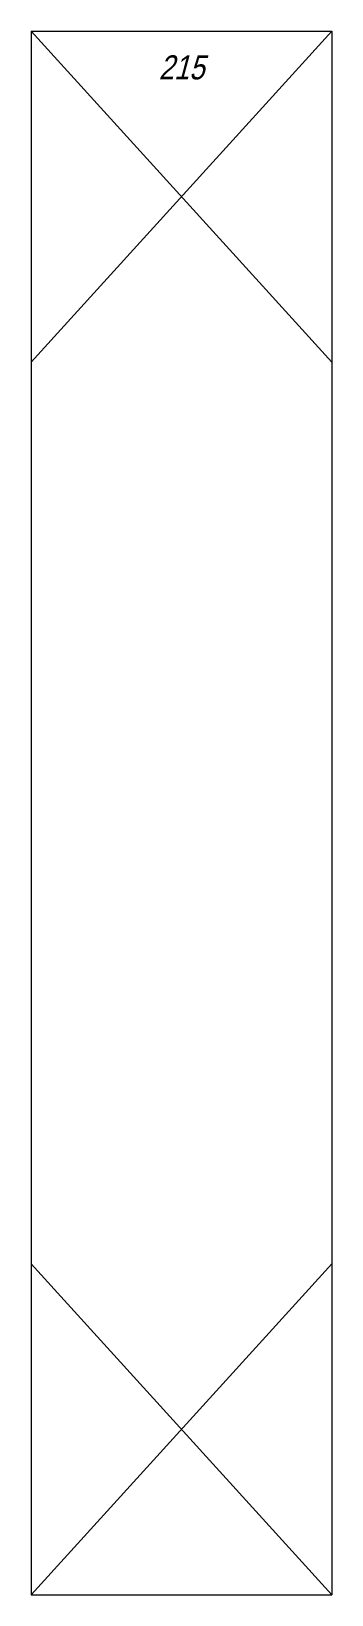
# Model space of a CAD drawing. Header units: millimetres. Extents: x 0 to 25, y -65 to 65.
import ezdxf
from ezdxf.enums import TextEntityAlignment as Align

# ---------------------------------------------------------------- set-up
doc = ezdxf.new("R2010")
doc.units = ezdxf.units.MM
doc.header["$LTSCALE"] = 0.5
doc.layers.get('0').update_dxf_attribs({"color": 9, "lineweight": 15})
doc.layers.add('Namebox', color=9, linetype='Continuous', lineweight=20)
doc.styles.add('Longhand', font='vnfont.shx', dxfattribs={"width": 0.85, "oblique": 15})

msp = doc.modelspace()

# ---------------------------------------------------------------- linework, layer by layer
at = {"ltscale": 0.5}
for p, q in [((0, 65), (0, -65)), ((0, 65), (25, 65)), ((0, 65), (25, 37.5)), ((25, 65), (0, 37.5)), ((25, 65), (25, -65)), ((0, -37.5), (25, -65)), ((0, -65), (25, -37.5)), ((0, -65), (25, -65))]:
    msp.add_line(p, q, dxfattribs=at)

# ---------------------------------------------------------------- texts
at = {"layer": 'Namebox', "color": 4, "style": 'Longhand', "oblique": 15, "width": 0.85}
msp.add_text('215', height=2, dxfattribs=at).set_placement((12.5, 63), align=Align.TOP_CENTER)

doc.saveas('drawing.dxf')
